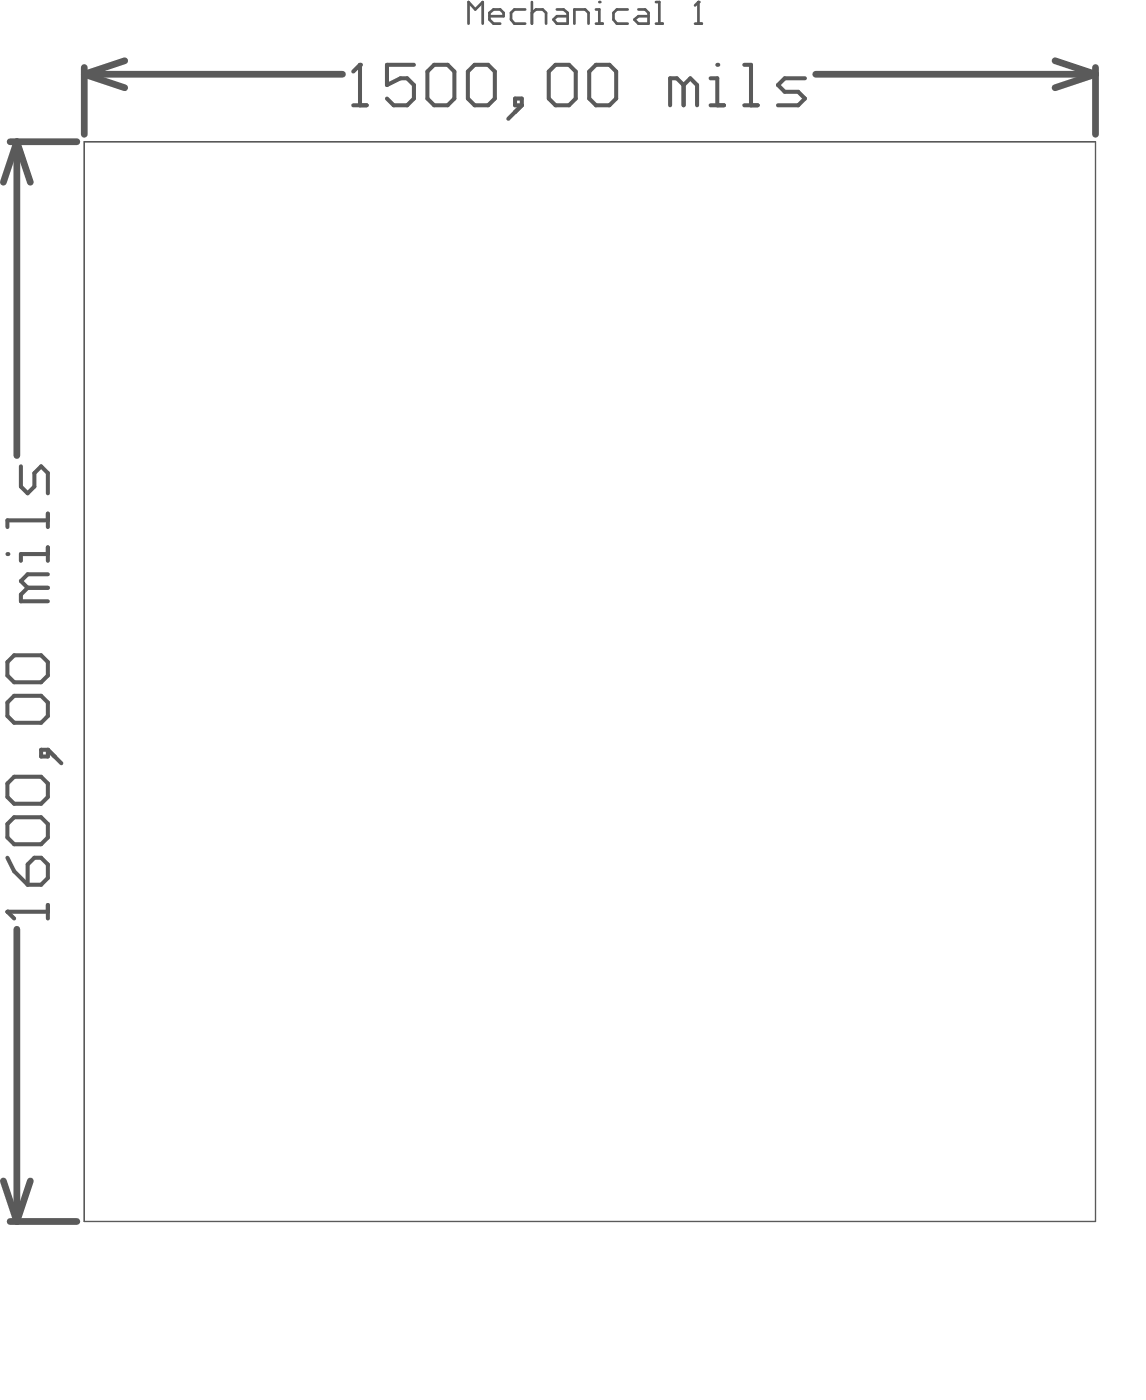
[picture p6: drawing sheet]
<svg xmlns="http://www.w3.org/2000/svg" width="72mm" height="87mm" viewBox="0 0 72 87" stroke-linecap="round" stroke-linejoin="round" font-family="sans-serif">
<path d="M5.3 8.9h63.2v67.4h-63.2z" fill="none" stroke="#000" stroke-width=".06"/>
<g fill="none" stroke="#5a5a5a" stroke-width=".42">
<path d="M.6 8.9h4.2M1.1 8.9l.8 2.5M1.1 8.9v19.6M1.1 8.9l-.9 2.5M5.3 4.2v4.2M5.3 4.6l2.5 .9M5.3 4.6h16.1M7.8 3.8l-2.5 .8M51 4.6h17.5M65.9 3.8l2.6 .8M68.5 4.2v4.2M68.5 4.6l-2.6 .9"/>
<path d="M1.1 58.1v18.2M.2 73.8l.9 2.5M.6 76.3h4.2M1.9 73.8l-.8 2.5"/>
</g>
<path d="M5.3 8.9h63.2v67.4h-63.2z" fill="none" stroke="#5a5a5a" stroke-width=".08"/>
<g fill="none" stroke="#5a5a5a" stroke-width=".17">
<path d="M29.3 1.5v-1.4l.4 .5 .5-.5v1.4M30.6 1h.9v-.2l-.2-.2h-.5l-.2 .2v.4l.2 .3h.5M32.8 .6h-.7l-.2 .2v.4l.2 .3h.7M33.2 .8l.3-.2h.4l.2 .2v.7M33.2 .1v1.4M34.8 .6h.4l.3 .2v.7h-.7l-.2-.3 .2-.2h.7M35.9 1.5v-.9h.7l.2 .2v.7M37.2 1.5h.5M37.2 .6h.3v.9M37.5 .1h.1M39.2 .6h-.7l-.2 .2v.4l.2 .3h.7M39.9 .6h.4l.2 .2v.7h-.6l-.3-.3 .3-.2h.6"/>
<path d="M41 1.5h.4M41 .1h.2v1.4M43.4 1.5h.5M43.6 .1h.1M43.6 .1v1.4M43.6 .1l-.2 .2"/>
</g>
<g fill="none" stroke="#5a5a5a" stroke-width=".25">
<path d="M22.1 6.6h.8M22.5 4.1h.1M22.5 4.1v2.5M22.5 4.1l-.4 .4M25.9 4.1h-1.7v1.2l.8-.4h.4l.5 .4v.9l-.5 .4h-.8l-.4-.4M27.1 4.1h.9l.4 .4v1.7l-.4 .4h-.9l-.4-.4v-1.7zM29.7 4.1h.8l.4 .4v1.7l-.4 .4h-.8l-.5-.4v-1.7zM32.2 6.2h.4v.4h-.4zM32.6 6.6l-.8 .8M34.7 4.1h.9l.4 .4v1.7l-.4 .4h-.9l-.4-.4v-1.7zM37.2 4.1h.9l.4 .4v1.7l-.4 .4h-.9l-.4-.4v-1.7zM42.7 5.3l-.4-.4h-.4v1.7"/>
<path d="M42.7 5.3v1.3M42.7 5.3l.4-.4 .5 .4v1.3M44.4 6.6h.8M44.4 4.9h.4v1.7M44.8 4.1h.1M46.5 6.6h.9M46.5 4.1h.4v2.5M50.3 4.9h-1.3l-.4 .4 .4 .4h.9l.4 .5-.4 .4h-1.3M.5 34.6h.1M1.3 29.1v1.3l.4 .4 .4-.4v-.8l.5-.5 .4 .5v1.2M1.7 36.7l-.4 .5v.4h1.7M1.7 36.7h1.3"/>
<path d="M3 32.1v.8M3 34.2v.8M3 32.5h-2.5v.4M3 34.6h-1.7v.4M3 35.9h-1.3l-.4 .4 .4 .4M.5 57h.1M.5 57h2.5M.5 57l.4 .4M.5 53.6l.4 .8 .8 .9M.9 41h1.7l.4 .4v.8l-.4 .4h-1.7l-.4-.4v-.8zM.9 43.5h1.7l.4 .4v.8l-.4 .5h-1.7l-.4-.5v-.8zM.9 48.5h1.7l.4 .5v.8l-.4 .4h-1.7l-.4-.4v-.8z"/>
<path d="M.9 51.1h1.7l.4 .4v.8l-.4 .5h-1.7l-.4-.5v-.8zM2.1 53.6h.5l.4 .4v.9l-.4 .4h-.9v-1.3zM2.6 46.9h.4v.4h-.4zM3 56.6v.8M3 46.9l.8 .8"/>
</g>
</svg>
